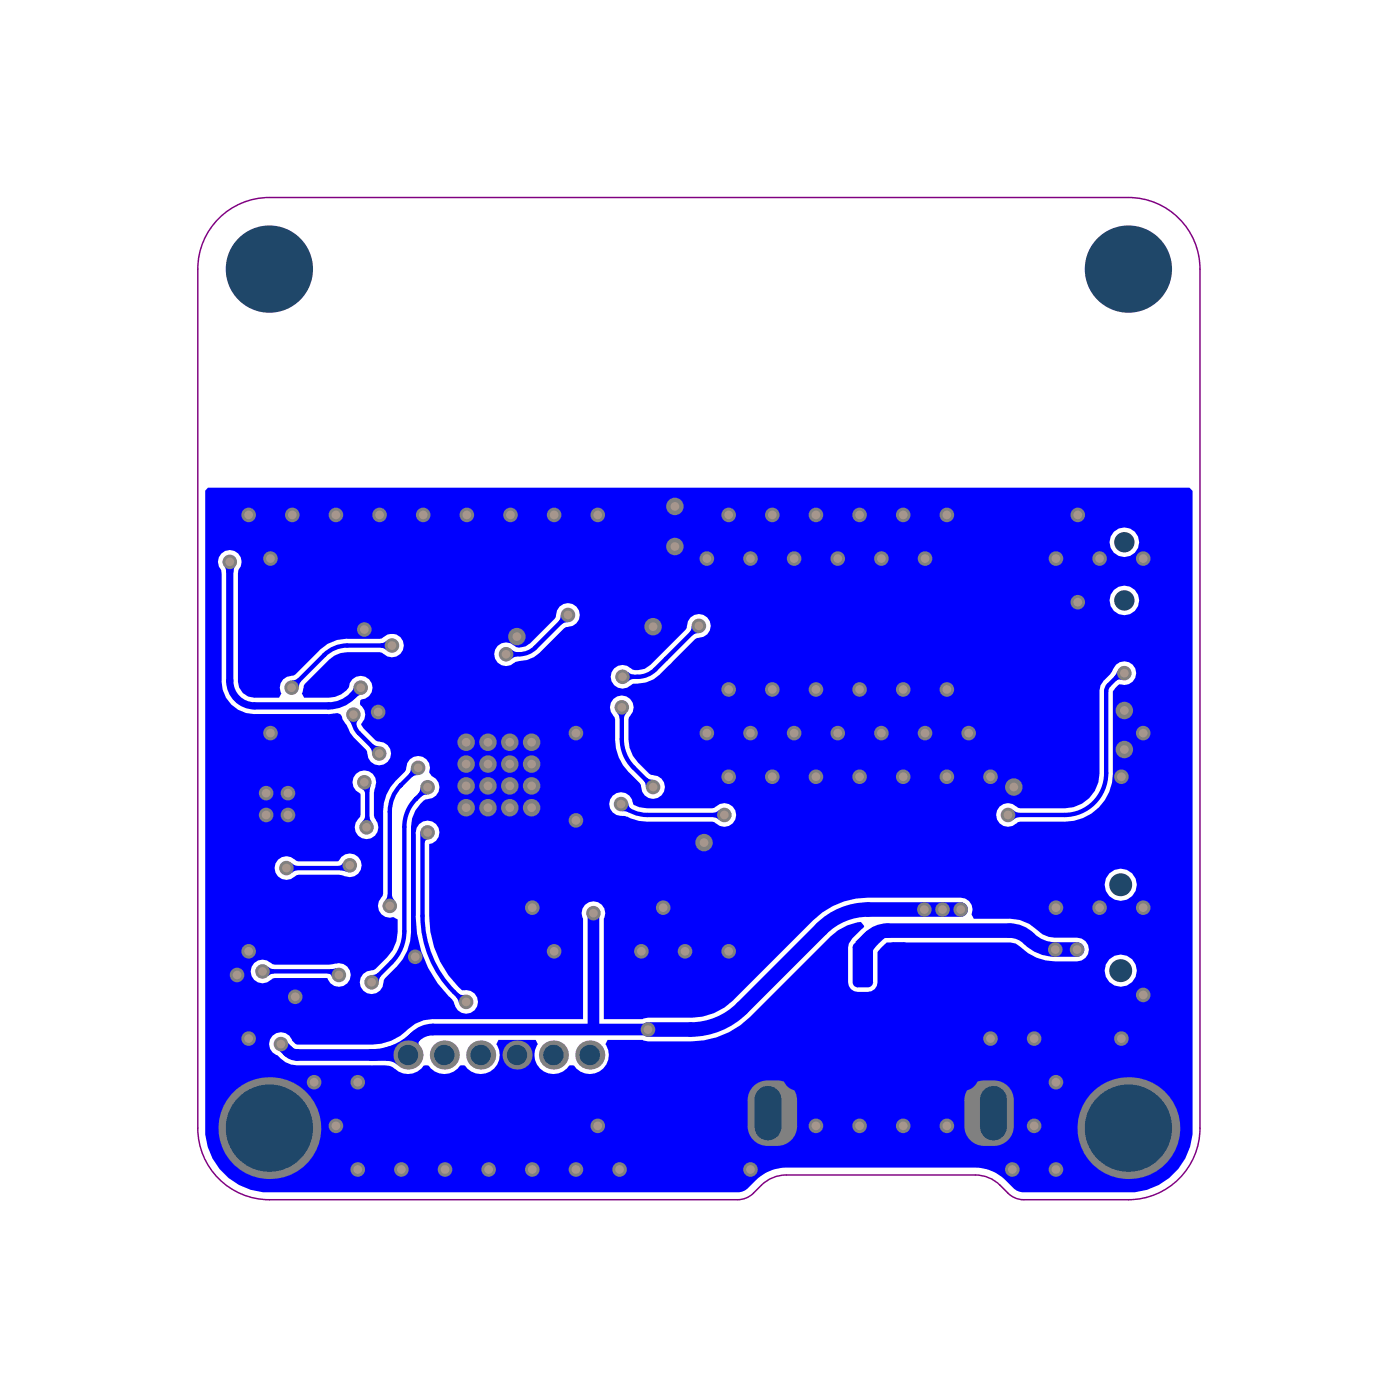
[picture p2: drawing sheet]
<svg xmlns="http://www.w3.org/2000/svg" width="163mm" height="163mm" viewBox="0 0 163 163" stroke-linecap="round" stroke-linejoin="round" font-family="sans-serif">
<path d="M25.4 25.4a8.3 8.3 0 0 1 5.9-2.5h99.8a8.3 8.3 0 0 1 8.3 8.4v99.7a8.3 8.3 0 0 1-8.3 8.4h-12.2a2.59 2.59 0 0 1-1.8-.8 5.6 5.6 0 0 0-2.8-2l-1-.1h-22a4.1 4.1 0 0 0-2.9 1.2 3.9 3.9 0 0 1-2.3 1.6l-54.8 .1a8.3 8.3 0 0 1-8.3-8.4v-99.7a8.3 8.3 0 0 1 2.4-5.9z" fill="none" stroke="#800080" stroke-width=".17"/>
<g fill="#00f">
<path d="M129.8 77.9l.5 1.1-.4-.1-.3 .2-.2-.5z"/>
<path d="M117.7 94.1l.3 .2 .4 .1v.5l-.4 .1-.3 .3z"/>
<path d="M99.4 109.4l1.3-1.3 2 .9-.9 .8-.4 .7a.38 .38 0 0 0 0 .5l-2-1.5z"/>
<path d="M85.8 128.8a.94 .94 0 0 0 1-.4l.1-.1v2a.65 .65 0 0 0-.9-.5h-.2z"/>
<path d="M80.3 97.4l.5-.1 .3-.1v1.4l-.3-.2h-.5z"/>
<path d="M82.8 94.4l.4-.1 .3-.2v1.2l-.3-.3-.4-.1z"/>
<path d="M75.1 90.3l.3 .2 .5 .1-.9 .8v-.4l-.2-.3z"/>
<path d="M72.9 78l.4 .3 .3 .1v.5l-.3 .1-.4 .2z"/>
<path d="M75.5 72.4l.4 .1v.6l-.4 .1z"/>
<path d="M75.8 71.8l.3-.1 .4-.4 .7 .7-.3 .7z"/>
<path d="M58.9 123.8h2.3a1.97 1.97 0 0 0-.6 1.4h-1a1.97 1.97 0 0 0-.7-1.4z"/>
<path d="M62.8 93.8l.1 .3 .3 .4-.8 .7-.3-.3-.3-.1z"/>
<path d="M61.8 85.2l.3-.1 .3-.3 .8 .7-.3 .4-.1 .3z"/>
<path d="M59.4 75.4l.3 .3h.4v.6h-.4l-.3 .3z"/>
<path d="M53.3 115.4l.3 .2h.4l-.7 1-.3-.8z"/>
<path d="M48.8 96.7v.1l.9 .7-.3 .2-.1 .3z"/>
<path d="M47.7 89.2l.9 .8-.5 .1-.3 .2-.3-.4 .2-.3z"/>
<path d="M48.8 91.5l.9 .8-.5 .1-.3 .2-.3-.4 .2-.3z"/>
<path d="M46.7 82.2a.9 .9 0 0 0 1-1l1 .3a2.36 2.36 0 0 0 .8 1.7l-.8 .7a2.36 2.36 0 0 0-1.7-.7z"/>
<path d="M42.4 94.8h.5l.1 .4 .2 .4-1.2-.2 .3-.3z"/>
<path d="M42 91.7l1.1-.5-.2 .8-.5 .2-.1-.3z"/>
<path d="M40.5 83.6h1.2l-.3 .4v.3h-.5z"/>
<path d="M44.2 74.7l.4-.1 .3-.2v1.2l-.3-.3-.4-.1z"/>
<path d="M33.9 79h.4l.3-.2 .4 .3-.2 .4-.1 .4z"/>
<path d="M26.1 65.9h1.2l-.1 .2-.1 .4h-.8l-.1-.4z"/>
<path d="M80.3 72.7l.9 .8-.4 .1-.4 .2-.3-.3 .2-.4z"/>
<path d="M73 93.3l.1 .4 .3 .3-.4 .4-.3-.1-.5-.1z"/>
<path d="M74.1 73.2l.9-.8 .4 1.3h-.3l-.4 .3z"/>
<path d="M58.5 73.5l.5-.1 .3-.1v1.4l-.3-.2h-.4z"/>
<path d="M52.7 85.5l.5 .1 .3-.1-.1 1.4-.8-.4z"/>
<path d="M43.2 113.3l.4-.1 .3-.2 .4 .4-.2 .3-.1 .4z"/>
<path d="M39.3 100.6l.3-.1 .3-.3 .4 1.1-.8-.2z"/>
<path d="M43.3 86.4l.3 .2 .4 .1-.8 .8-.1-.4-.2-.3z"/>
<path d="M41.1 79.9l.8 .8-.3 .1-.3 .3-.6-.6 .3-.3z"/>
<path d="M42.9 72.5l.6 .1v1l-.6 .1z"/>
<path d="M33.9 100.2l.3 .3 .4 .1v.5l-.4 .1-.3 .2z"/>
<path d="M27.5 127.8l.5-.5 .7 .8-.3 .4z"/>
<path d="M26.9 113.9h1.2l-.1 .5h-1z"/>
<path d="M77.7 64.2h1.4l-.1 .3-.1 .5h-1l-.1-.5z"/>
<path d="M77.9 62h1l.1 .5 .1 .3h-1.4l.1-.3z"/>
<path d="M71.6 82.8h1.2l-.2 .3-.1 .4h-.5l-.1-.4z"/>
<path d="M65.1 71.4l.9 .9h-.5l-.3 .2-.3-.3 .2-.3z"/>
<path d="M44.8 121.9a1.81 1.81 0 0 0 1.4-.5v2.3a1.81 1.81 0 0 0-1.4-.5z"/>
<path d="M38.4 112.6l.7-.1-.6 1-.1-.3-.4-.1z"/>
<path d="M31.1 112.2l.3 .3 .4 .1v.5l-.4 .1-.3 .2z"/>
<path d="M45 103.9h.5l.1 .4 .3 .3h-1.2l.2-.3z"/>
<path d="M44.5 82.1l.6 .1v1l-.6 .1z"/>
<path d="M77.7 59.6h1.4l-.1 .2-.1 .5h-1l-.1-.5z"/>
<path d="M54.2 86.2h7.6v7.6h-7.6z"/>
<path d="M27 123.4l1-.8a2.28 2.28 0 0 0 1.9 2.2l1.9 .4-6.3 4.6z"/>
<path d="M30.9 92.1h2.6v2.6h-2.6z"/>
<path d="M44.7 121.7l1.8-.6 2.3 .5-.2-.4 .1-.3-.9-.9-1.3 1.1-.6 2.2a.95 .95 0 0 0-1.2-.2z"/>
<path d="M24.2 56.7l-.4 .3v74a7.4 7.4 0 0 0 6.8 7.5h55.1a1.63 1.63 0 0 0 1.2-.5l1.3-1.3a4.8 4.8 0 0 1 2.6-1h23a4.8 4.8 0 0 1 2.6 1l1.4 1.4 .3 .2 .7 .2h12.3a7.4 7.4 0 0 0 7.4-7.5v-74l-.3-.3zM128.9 63a1.72 1.72 0 0 1 3.4 0 1.72 1.72 0 0 1-3.4 0zM128.9 69.7a1.72 1.72 0 0 1 3.4 0 1.72 1.72 0 0 1-3.4 0zM57.8 75a1.44 1.44 0 0 1 2.1 .1l.3 .1a1.88 1.88 0 0 0 1.4-.5l2.8-2.8 .2-.3a1.81 1.81 0 0 1 .9-1.4 1.39 1.39 0 0 1 1.8 1.1 1.39 1.39 0 0 1-1.5 1.6l-.3 .1-2.8 2.8a3.3 3.3 0 0 1-2.4 1l-.4 .1a1.39 1.39 0 0 1-2 .1 1.39 1.39 0 0 1-.1-2zM71.3 77.6a1.44 1.44 0 0 1 2.1 .1l.3 .1a2.27 2.27 0 0 0 2.2-.9l3.8-3.8 .1-.2a1.81 1.81 0 0 1 .9-1.5 1.39 1.39 0 0 1 1.8 1.2 1.39 1.39 0 0 1-1.5 1.5l-.3 .1-4 4.1a4 4 0 0 1-3.2 1.1v.1a1.81 1.81 0 0 1-1.7 .4 1.38 1.38 0 0 1-.5-2.3zM25.7 64.3a1.39 1.39 0 0 1 1.9 0 1.39 1.39 0 0 1 .1 1.9l-.1 12.9a1.9 1.9 0 0 0 2 2h2.8l.3-.6a1.44 1.44 0 0 1 1.4-2l.2-.1 2.8-2.9a4.2 4.2 0 0 1 3.2-1.3h3.8l.3-.1a1.82 1.82 0 0 1 1.7-.4 1.39 1.39 0 0 1 .5 2.1 1.39 1.39 0 0 1-2.2 0h-.3h-3.8a3 3 0 0 0-2.1 .8l-2.8 2.8-.3 1.1 .2 .6h2.9a2.57 2.57 0 0 0 2.2-1.1l.1-.1a1.36 1.36 0 0 1 1.3-1.4 1.36 1.36 0 0 1 1.4 1.3 1.36 1.36 0 0 1-1.2 1.4l-.2 .2 .1 .5a1.48 1.48 0 0 1 0 2.2l.3 .5 1.4 1.4 .2 .1a1.82 1.82 0 0 1 1.5 .9 1.39 1.39 0 0 1-1.1 1.9 1.39 1.39 0 0 1-1.6-1.6l-.1-.2-1.4-1.4-.4-.6-.4-.8-.5-.8-.1-.3-.2-.2-.3-.2-1 .2-8.6-.1a3.8 3.8 0 0 1-3.9-3.8v-12.5v-.4a1.35 1.35 0 0 1 0-1.9zM71.3 81.2a1.4 1.4 0 0 1 2 .1 1.4 1.4 0 0 1-.2 2l-.1 .3v2.3a3.8 3.8 0 0 0 1.1 2.7l1.3 1.3 .3 .1a1.82 1.82 0 0 1 1.4 .9 1.39 1.39 0 0 1-1.1 1.9 1.39 1.39 0 0 1-1.6-1.6l-.1-.2-1.2-1.3a5.3 5.3 0 0 1-1.6-3.8v-2.3l-.1-.3a1.81 1.81 0 0 1-.4-1.7zM71.2 92.4a1.45 1.45 0 0 1 1.5-.2 1.45 1.45 0 0 1 .9 1.2v.1a2.3 2.3 0 0 0 1.6 .4h7.6l.2-.1a1.82 1.82 0 0 1 1.7-.4 1.39 1.39 0 0 1 .5 2.1 1.39 1.39 0 0 1-2.2 0l-.2-.1h-7.6a5.1 5.1 0 0 1-2.4-.5l-.4-.1a1.4 1.4 0 0 1-1.5-.8 1.4 1.4 0 0 1 .3-1.6zM129.6 77.2a1.38 1.38 0 0 1 2.3 .8 1.38 1.38 0 0 1-1.9 1.5l-.7 .8v9.5a5.6 5.6 0 0 1-5.6 5.6h-5.2l-.3 .1a1.81 1.81 0 0 1-1.6 .4 1.39 1.39 0 0 1-.5-2.1 1.39 1.39 0 0 1 2.1 0l.3 .1h5.2a4.1 4.1 0 0 0 4-4.1v-9.5a1.59 1.59 0 0 1 .5-1.3l.8-.7zM41.3 89.9a1.41 1.41 0 0 1 1.9-.1 1.41 1.41 0 0 1 .3 1.8l-.1 .5v2.6l.1 .3a1.85 1.85 0 0 1 .4 1.6 1.39 1.39 0 0 1-2.2 .5 1.39 1.39 0 0 1 .1-2.2l.1-.2v-2.5a1.41 1.41 0 0 1-.6-2.3zM32.3 99.9a1.45 1.45 0 0 1 2.1 0l.3 .2 4.6-.1a1.4 1.4 0 0 1 1.9-.7 1.4 1.4 0 0 1 .6 1.9 1.4 1.4 0 0 1-1.9 .5l-.5-.1h-4.7l-.3 .1a1.81 1.81 0 0 1-1.7 .4 1.38 1.38 0 0 1-.4-2.2zM128.3 102.8a1.9 1.9 0 0 1 3.8 0 1.9 1.9 0 0 1-3.8 0zM47.6 88.2a1.38 1.38 0 0 1 1.7-.2 1.38 1.38 0 0 1 .5 1.7l.4 .5a1.41 1.41 0 0 1 .8 1.6 1.41 1.41 0 0 1-1.5 1.1l-.3 .1a4.5 4.5 0 0 0-1.5 3v12.2a5.7 5.7 0 0 1-1.7 4.1l-1.3 1.4-.1 .2a1.81 1.81 0 0 1-.9 1.5 1.39 1.39 0 0 1-1.9-1.2 1.39 1.39 0 0 1 1.6-1.5l.2-.1a12.2 12.2 0 0 0 2-2.2 6.8 6.8 0 0 0 .6-3.6l-.5-.3a1.39 1.39 0 0 1-1.6-.7 1.39 1.39 0 0 1 .3-1.7l.1-.3v-9.5a4.9 4.9 0 0 1 1.5-3.6l1-1.1 .3-.9zM31.7 120.3a1.36 1.36 0 0 1 2.2 .6l.6 .4h8.7a6.2 6.2 0 0 0 4.2-1.7 4 4 0 0 1 2.9-1.2h17.4v-11.7a1.37 1.37 0 0 1 1.2-2 1.37 1.37 0 0 1 1.2 2v11.7h4.5l.7-.2h4.9a6.9 6.9 0 0 0 5-2.1l9.2-9.2a9 9 0 0 1 6.4-2.6h10.8a1.37 1.37 0 0 1 1.3 1.9l.2 .5h4.2a4.7 4.7 0 0 1 3.6 1.7 2.67 2.67 0 0 0 1.7 .5h2.5a1.38 1.38 0 0 1 1.4 1.4 1.38 1.38 0 0 1-1.4 1.4h-2.5a5.7 5.7 0 0 1-4-1.7 1.59 1.59 0 0 0-1.3-.5h-14.2l-.6 .5a1.13 1.13 0 0 0-.6 .9v3.2a1.12 1.12 0 0 1-1.1 1.1h-1.2a1.12 1.12 0 0 1-1.1-1.1v-4.1l.1-.4 .4-.6 1.4-1.3v-.1l-.4-.5a5.9 5.9 0 0 0-3.6 1.8l-9.2 9.2a9.8 9.8 0 0 1-7 2.9h-4.9l-.7-.2h-4l-.3 .5a2.2 2.2 0 0 1-.5 3.1 2.2 2.2 0 0 1-3.1-.6h-.6a2.2 2.2 0 0 1-3.1 .6 2.2 2.2 0 0 1-.5-3.1l-.3-.5h-4.3l-.2 .5a2.2 2.2 0 0 1-.6 3.1 2.2 2.2 0 0 1-3.1-.6h-.6a2.18 2.18 0 0 1-3.6 0h-.6a2.28 2.28 0 0 1-3.5 .2l-.4-.2h-.5h-10.3a2.96 2.96 0 0 1-2.3-1.2 1.36 1.36 0 0 1-.5-2.3zM29.5 111.9a1.45 1.45 0 0 1 2.1 0l.3 .2 6.8-.1a1.61 1.61 0 0 1 1.9 .7 1.39 1.39 0 0 1-.8 1.9 1.39 1.39 0 0 1-1.8-1h-6.1l-.2 .1a1.81 1.81 0 0 1-1.7 .4 1.38 1.38 0 0 1-.5-2.2zM128.3 112.8a1.9 1.9 0 0 1 3.8 0 1.9 1.9 0 0 1-3.8 0zM48.7 95.7a1.38 1.38 0 0 1 2.2 .4 1.38 1.38 0 0 1-1 2v8.3a11.7 11.7 0 0 0 3.8 8.6 1.37 1.37 0 0 1 1.7 .9 1.37 1.37 0 0 1-.8 1.7 1.37 1.37 0 0 1-1.7-.7l-.3-.7a13.4 13.4 0 0 1-4.3-9.8v-9.7l.1-.5z"/>
</g>
<g fill="none" stroke="#00f" stroke-width=".51">
<path d="M58.8 76h1.5M72.3 78.6h1.8M75.9 72.7l-.7 .1M130.6 77.8l-1.8 1.8M41.1 82.9v.7M41.7 85.2l2.4 2.3M42.7 90.9v5.2M45.3 94.3v10.9M46.5 91.2h.1M47 96.1v12.1M48.6 89.2l-2.1 2M49.1 96.7v9.7"/>
<path d="M49.8 91.3l-1.5 1.5M72.2 82v3.9M73.6 89.2l2.3 2.2M30.5 112.8h.1M38.9 112.8l.5 .5M40.6 100.5l-.3 .3M52.7 115.2l1.5 1.4"/>
</g>
<path d="M100.2 111v1.1M107.4 105.7h4.2M122.6 110.3h2.5" fill="none" stroke="#00f" stroke-width="1.7"/>
<path d="M48.2 74v8.7l1.9 1.8M61.8 93.8l1.5 1.6M104.4 111.1v8.7M60.1 122.6v3.8" fill="none" stroke="#00f" stroke-width="1"/>
<path d="M41.9 79.9l-1 .9" fill="none" stroke="#00f" stroke-width=".84"/>
<circle cx="32.6" cy="121.3" r=".68" fill="#00f"/>
<path d="M68.9 106.1v13.1M75.3 119.6h-25a3.4 3.4 0 0 0-2.6 1.3 7.2 7.2 0 0 1-4.6 1.7M32.6 121.3h.1M32.6 121.3a2.77 2.77 0 0 0 1.6 1.2l13.2 .1" fill="none" stroke="#00f" stroke-width="1.4"/>
<g fill="none" stroke="#00f" stroke-width=".51">
<path d="M45.5 75h-5.2a3.7 3.7 0 0 0-2.6 1.1l-3.8 3.8M48.2 74h.1M66 71.4l-3.8 3.8a2.61 2.61 0 0 1-1.9 .8M77.4 76.5h.1M81.2 72.7l-5.1 5.1a2.9 2.9 0 0 1-2 .8M128.8 79.6l-.3 .4v.3v9.5a4.8 4.8 0 0 1-4.8 4.9h-6.6M41.1 83.6a2.16 2.16 0 0 0 .6 1.6M46.5 91.2a4.3 4.3 0 0 0-1.2 3.1M46.5 91.2h.1M48.3 92.8a4.6 4.6 0 0 0-1.3 3.3M48.3 92.8h.1M72.1 93.4a4.3 4.3 0 0 0 3.1 1.3h8.9"/>
<path d="M72.2 85.9a4.7 4.7 0 0 0 1.4 3.3M30.5 112.8h8.4M33.3 100.8h7M47 108.2a5.1 5.1 0 0 1-1.5 3.6l-2.3 2.3M49.1 106.4a12.5 12.5 0 0 0 3.6 8.8M27.5 127.3l3.8 3.7"/>
</g>
<path d="M78.4 58.8v8a8.4 8.4 0 0 1-2.5 5.9M42.3 73.1h3.9a2.88 2.88 0 0 1 2 .9h11.8M75.2 72.8l-13.4 13.4M43.9 82.7h4.3M50.1 84.5a5.8 5.8 0 0 0 4.1 1.7M63.3 95.4a8.4 8.4 0 0 0 6 2.5h12.5M27.5 113.3v14M94.3 119.8h16M60.1 126.4a2.96 2.96 0 0 0 2.9 2.9h26.2" fill="none" stroke="#00f" stroke-width="1"/>
<path d="M26.7 65.3v13.8a2.88 2.88 0 0 0 2.9 2.9h8.6a3.9 3.9 0 0 0 2.7-1.2" fill="none" stroke="#00f" stroke-width=".84"/>
<path d="M107.4 105.7h-6.6a7.6 7.6 0 0 0-5.4 2.2l-9.2 9.2a8.4 8.4 0 0 1-6 2.5h-4.9M122.6 110.3a4.7 4.7 0 0 1-3.5-1.6 3.2 3.2 0 0 0-1.8-.6h-14.2a2.86 2.86 0 0 0-2.9 2.9" fill="none" stroke="#00f" stroke-width="1.7"/>
<circle cx="109.5" cy="105.7" r=".85" fill="#808080"/>
<circle cx="109.5" cy="105.7" r=".51" fill="#a6968d"/>
<circle cx="111.6" cy="105.7" r=".85" fill="#808080"/>
<circle cx="111.6" cy="105.7" r=".51" fill="#a6968d"/>
<circle cx="48.2" cy="111.1" r=".85" fill="#808080"/>
<circle cx="48.2" cy="111.1" r=".51" fill="#a6968d"/>
<circle cx="81.8" cy="97.9" r="1.01" fill="#808080"/>
<circle cx="81.8" cy="97.9" r=".51" fill="#a6968d"/>
<circle cx="45.5" cy="75" r=".85" fill="#808080"/>
<circle cx="45.5" cy="75" r=".51" fill="#a6968d"/>
<circle cx="33.9" cy="79.9" r=".85" fill="#808080"/>
<circle cx="33.9" cy="79.9" r=".51" fill="#a6968d"/>
<circle cx="26.7" cy="65.3" r=".85" fill="#808080"/>
<circle cx="26.7" cy="65.3" r=".51" fill="#a6968d"/>
<circle cx="130.6" cy="82.5" r="1.01" fill="#808080"/>
<circle cx="130.6" cy="82.5" r=".51" fill="#a6968d"/>
<circle cx="130.6" cy="87.1" r="1.01" fill="#808080"/>
<circle cx="130.6" cy="87.1" r=".51" fill="#a6968d"/>
<circle cx="49.7" cy="96.7" r=".85" fill="#808080"/>
<circle cx="49.7" cy="96.7" r=".51" fill="#a6968d"/>
<circle cx="56.7" cy="88.8" r="1.01" fill="#808080"/>
<circle cx="56.7" cy="88.8" r=".51" fill="#a6968d"/>
<circle cx="54.2" cy="86.2" r="1.01" fill="#808080"/>
<circle cx="54.2" cy="86.2" r=".51" fill="#a6968d"/>
<circle cx="107.4" cy="105.7" r=".85" fill="#808080"/>
<circle cx="107.4" cy="105.7" r=".51" fill="#a6968d"/>
<circle cx="75.3" cy="119.6" r=".85" fill="#808080"/>
<circle cx="75.3" cy="119.6" r=".51" fill="#a6968d"/>
<circle cx="32.6" cy="121.3" r=".85" fill="#808080"/>
<circle cx="32.6" cy="121.3" r=".51" fill="#a6968d"/>
<circle cx="68.9" cy="106.1" r=".85" fill="#808080"/>
<circle cx="68.9" cy="106.1" r=".51" fill="#a6968d"/>
<circle cx="48.6" cy="89.2" r=".85" fill="#808080"/>
<circle cx="48.6" cy="89.2" r=".51" fill="#a6968d"/>
<circle cx="49.7" cy="91.4" r=".85" fill="#808080"/>
<circle cx="49.7" cy="91.4" r=".51" fill="#a6968d"/>
<circle cx="45.3" cy="105.2" r=".85" fill="#808080"/>
<circle cx="45.3" cy="105.2" r=".51" fill="#a6968d"/>
<circle cx="43.2" cy="114.1" r=".85" fill="#808080"/>
<circle cx="43.2" cy="114.1" r=".51" fill="#a6968d"/>
<circle cx="54.2" cy="88.8" r="1.01" fill="#808080"/>
<circle cx="54.2" cy="88.8" r=".51" fill="#a6968d"/>
<circle cx="54.2" cy="91.3" r="1.01" fill="#808080"/>
<circle cx="54.2" cy="91.3" r=".51" fill="#a6968d"/>
<circle cx="56.7" cy="91.3" r="1.01" fill="#808080"/>
<circle cx="56.7" cy="91.3" r=".51" fill="#a6968d"/>
<circle cx="59.2" cy="88.8" r="1.01" fill="#808080"/>
<circle cx="59.2" cy="88.8" r=".51" fill="#a6968d"/>
<circle cx="59.2" cy="91.3" r="1.01" fill="#808080"/>
<circle cx="59.2" cy="91.3" r=".51" fill="#a6968d"/>
<circle cx="61.8" cy="88.8" r="1.01" fill="#808080"/>
<circle cx="61.8" cy="88.8" r=".51" fill="#a6968d"/>
<circle cx="61.8" cy="91.3" r="1.01" fill="#808080"/>
<circle cx="61.8" cy="91.3" r=".51" fill="#a6968d"/>
<circle cx="54.2" cy="93.8" r="1.01" fill="#808080"/>
<circle cx="54.2" cy="93.8" r=".51" fill="#a6968d"/>
<circle cx="56.7" cy="93.8" r="1.01" fill="#808080"/>
<circle cx="56.7" cy="93.8" r=".51" fill="#a6968d"/>
<circle cx="59.2" cy="93.8" r="1.01" fill="#808080"/>
<circle cx="59.2" cy="93.8" r=".51" fill="#a6968d"/>
<circle cx="61.8" cy="93.8" r="1.01" fill="#808080"/>
<circle cx="61.8" cy="93.8" r=".51" fill="#a6968d"/>
<circle cx="61.8" cy="86.2" r="1.01" fill="#808080"/>
<circle cx="61.8" cy="86.2" r=".51" fill="#a6968d"/>
<circle cx="56.7" cy="86.2" r="1.01" fill="#808080"/>
<circle cx="56.7" cy="86.2" r=".51" fill="#a6968d"/>
<circle cx="59.2" cy="86.2" r="1.01" fill="#808080"/>
<circle cx="59.2" cy="86.2" r=".51" fill="#a6968d"/>
<circle cx="41.9" cy="79.9" r=".85" fill="#808080"/>
<circle cx="41.9" cy="79.9" r=".51" fill="#a6968d"/>
<circle cx="27.5" cy="113.3" r=".85" fill="#808080"/>
<circle cx="27.5" cy="113.3" r=".51" fill="#a6968d"/>
<circle cx="39.4" cy="113.3" r=".85" fill="#808080"/>
<circle cx="39.4" cy="113.3" r=".51" fill="#a6968d"/>
<circle cx="30.5" cy="112.9" r=".85" fill="#808080"/>
<circle cx="30.5" cy="112.9" r=".51" fill="#a6968d"/>
<circle cx="42.6" cy="96.1" r=".85" fill="#808080"/>
<circle cx="42.6" cy="96.1" r=".51" fill="#a6968d"/>
<circle cx="40.6" cy="100.5" r=".85" fill="#808080"/>
<circle cx="40.6" cy="100.5" r=".51" fill="#a6968d"/>
<circle cx="33.3" cy="100.8" r=".85" fill="#808080"/>
<circle cx="33.3" cy="100.8" r=".51" fill="#a6968d"/>
<circle cx="42.3" cy="90.9" r=".85" fill="#808080"/>
<circle cx="42.3" cy="90.9" r=".51" fill="#a6968d"/>
<circle cx="66" cy="71.4" r=".85" fill="#808080"/>
<circle cx="66" cy="71.4" r=".51" fill="#a6968d"/>
<circle cx="58.8" cy="76" r=".85" fill="#808080"/>
<circle cx="58.8" cy="76" r=".51" fill="#a6968d"/>
<circle cx="72.2" cy="82.2" r=".85" fill="#808080"/>
<circle cx="72.2" cy="82.2" r=".51" fill="#a6968d"/>
<circle cx="75.9" cy="91.4" r=".85" fill="#808080"/>
<circle cx="75.9" cy="91.4" r=".51" fill="#a6968d"/>
<circle cx="54.2" cy="116.4" r=".85" fill="#808080"/>
<circle cx="54.2" cy="116.4" r=".51" fill="#a6968d"/>
<circle cx="104.4" cy="111.1" r="1.01" fill="#808080"/>
<circle cx="104.4" cy="111.1" r=".51" fill="#a6968d"/>
<circle cx="42.3" cy="73.1" r=".85" fill="#808080"/>
<circle cx="42.3" cy="73.1" r=".51" fill="#a6968d"/>
<circle cx="60" cy="74" r="1.01" fill="#808080"/>
<circle cx="60" cy="74" r=".51" fill="#a6968d"/>
<circle cx="44.1" cy="87.5" r=".85" fill="#808080"/>
<circle cx="44.1" cy="87.5" r=".51" fill="#a6968d"/>
<circle cx="43.9" cy="82.7" r=".85" fill="#808080"/>
<circle cx="43.9" cy="82.7" r=".51" fill="#a6968d"/>
<circle cx="72.3" cy="78.6" r=".85" fill="#808080"/>
<circle cx="72.3" cy="78.6" r=".51" fill="#a6968d"/>
<circle cx="75.9" cy="72.8" r="1.01" fill="#808080"/>
<circle cx="75.9" cy="72.8" r=".51" fill="#a6968d"/>
<circle cx="78.4" cy="63.5" r="1.01" fill="#808080"/>
<circle cx="78.4" cy="63.5" r=".51" fill="#a6968d"/>
<circle cx="78.4" cy="58.8" r="1.01" fill="#808080"/>
<circle cx="78.4" cy="58.8" r=".51" fill="#a6968d"/>
<circle cx="81.2" cy="72.7" r=".85" fill="#808080"/>
<circle cx="81.2" cy="72.7" r=".51" fill="#a6968d"/>
<circle cx="41.1" cy="83" r=".85" fill="#808080"/>
<circle cx="41.1" cy="83" r=".51" fill="#a6968d"/>
<circle cx="33.5" cy="92.1" r=".85" fill="#808080"/>
<circle cx="33.5" cy="92.1" r=".51" fill="#a6968d"/>
<circle cx="33.5" cy="94.7" r=".85" fill="#808080"/>
<circle cx="33.5" cy="94.7" r=".51" fill="#a6968d"/>
<circle cx="30.9" cy="92.1" r=".85" fill="#808080"/>
<circle cx="30.9" cy="92.1" r=".51" fill="#a6968d"/>
<circle cx="34.3" cy="115.8" r=".85" fill="#808080"/>
<circle cx="34.3" cy="115.8" r=".51" fill="#a6968d"/>
<circle cx="84.1" cy="94.7" r=".85" fill="#808080"/>
<circle cx="84.1" cy="94.7" r=".51" fill="#a6968d"/>
<circle cx="117.1" cy="94.7" r=".85" fill="#808080"/>
<circle cx="117.1" cy="94.7" r=".51" fill="#a6968d"/>
<circle cx="72.1" cy="93.4" r=".85" fill="#808080"/>
<circle cx="72.1" cy="93.4" r=".51" fill="#a6968d"/>
<circle cx="125.1" cy="110.3" r=".85" fill="#808080"/>
<circle cx="125.1" cy="110.3" r=".51" fill="#a6968d"/>
<circle cx="122.6" cy="110.3" r=".85" fill="#808080"/>
<circle cx="122.6" cy="110.3" r=".51" fill="#a6968d"/>
<circle cx="130.6" cy="78.2" r=".85" fill="#808080"/>
<circle cx="130.6" cy="78.2" r=".51" fill="#a6968d"/>
<circle cx="117.8" cy="91.4" r="1.01" fill="#808080"/>
<circle cx="117.8" cy="91.4" r=".51" fill="#a6968d"/>
<circle cx="30.9" cy="94.7" r=".85" fill="#808080"/>
<circle cx="30.9" cy="94.7" r=".51" fill="#a6968d"/>
<circle cx="130.3" cy="120.6" r=".85" fill="#808080"/>
<circle cx="130.3" cy="120.6" r=".51" fill="#a6968d"/>
<circle cx="132.8" cy="115.6" r=".85" fill="#808080"/>
<circle cx="132.8" cy="115.6" r=".51" fill="#a6968d"/>
<circle cx="132.8" cy="105.4" r=".85" fill="#808080"/>
<circle cx="132.8" cy="105.4" r=".51" fill="#a6968d"/>
<circle cx="130.3" cy="90.2" r=".85" fill="#808080"/>
<circle cx="130.3" cy="90.2" r=".51" fill="#a6968d"/>
<circle cx="132.8" cy="85.2" r=".85" fill="#808080"/>
<circle cx="132.8" cy="85.2" r=".51" fill="#a6968d"/>
<circle cx="132.8" cy="64.9" r=".85" fill="#808080"/>
<circle cx="132.8" cy="64.9" r=".51" fill="#a6968d"/>
<circle cx="127.7" cy="105.4" r=".85" fill="#808080"/>
<circle cx="127.7" cy="105.4" r=".51" fill="#a6968d"/>
<circle cx="125.2" cy="70" r=".85" fill="#808080"/>
<circle cx="125.2" cy="70" r=".51" fill="#a6968d"/>
<circle cx="127.7" cy="64.9" r=".85" fill="#808080"/>
<circle cx="127.7" cy="64.9" r=".51" fill="#a6968d"/>
<circle cx="125.2" cy="59.8" r=".85" fill="#808080"/>
<circle cx="125.2" cy="59.8" r=".51" fill="#a6968d"/>
<circle cx="122.7" cy="135.9" r=".85" fill="#808080"/>
<circle cx="122.7" cy="135.9" r=".51" fill="#a6968d"/>
<circle cx="120.1" cy="130.8" r=".85" fill="#808080"/>
<circle cx="120.1" cy="130.8" r=".51" fill="#a6968d"/>
<circle cx="122.7" cy="125.7" r=".85" fill="#808080"/>
<circle cx="122.7" cy="125.7" r=".51" fill="#a6968d"/>
<circle cx="120.1" cy="120.6" r=".85" fill="#808080"/>
<circle cx="120.1" cy="120.6" r=".51" fill="#a6968d"/>
<circle cx="122.7" cy="105.4" r=".85" fill="#808080"/>
<circle cx="122.7" cy="105.4" r=".51" fill="#a6968d"/>
<circle cx="122.7" cy="64.9" r=".85" fill="#808080"/>
<circle cx="122.7" cy="64.9" r=".51" fill="#a6968d"/>
<circle cx="117.6" cy="135.9" r=".85" fill="#808080"/>
<circle cx="117.6" cy="135.9" r=".51" fill="#a6968d"/>
<circle cx="115.1" cy="120.6" r=".85" fill="#808080"/>
<circle cx="115.1" cy="120.6" r=".51" fill="#a6968d"/>
<circle cx="115.1" cy="90.2" r=".85" fill="#808080"/>
<circle cx="115.1" cy="90.2" r=".51" fill="#a6968d"/>
<circle cx="110" cy="130.8" r=".85" fill="#808080"/>
<circle cx="110" cy="130.8" r=".51" fill="#a6968d"/>
<circle cx="110" cy="90.2" r=".85" fill="#808080"/>
<circle cx="110" cy="90.2" r=".51" fill="#a6968d"/>
<circle cx="112.5" cy="85.2" r=".85" fill="#808080"/>
<circle cx="112.5" cy="85.2" r=".51" fill="#a6968d"/>
<circle cx="110" cy="80.1" r=".85" fill="#808080"/>
<circle cx="110" cy="80.1" r=".51" fill="#a6968d"/>
<circle cx="110" cy="59.8" r=".85" fill="#808080"/>
<circle cx="110" cy="59.8" r=".51" fill="#a6968d"/>
<circle cx="104.9" cy="130.8" r=".85" fill="#808080"/>
<circle cx="104.9" cy="130.8" r=".51" fill="#a6968d"/>
<circle cx="104.9" cy="90.2" r=".85" fill="#808080"/>
<circle cx="104.9" cy="90.2" r=".51" fill="#a6968d"/>
<circle cx="107.5" cy="85.2" r=".85" fill="#808080"/>
<circle cx="107.5" cy="85.2" r=".51" fill="#a6968d"/>
<circle cx="104.9" cy="80.1" r=".85" fill="#808080"/>
<circle cx="104.9" cy="80.1" r=".51" fill="#a6968d"/>
<circle cx="107.5" cy="64.9" r=".85" fill="#808080"/>
<circle cx="107.5" cy="64.9" r=".51" fill="#a6968d"/>
<circle cx="104.9" cy="59.8" r=".85" fill="#808080"/>
<circle cx="104.9" cy="59.8" r=".51" fill="#a6968d"/>
<circle cx="99.9" cy="130.8" r=".85" fill="#808080"/>
<circle cx="99.9" cy="130.8" r=".51" fill="#a6968d"/>
<circle cx="99.9" cy="90.2" r=".85" fill="#808080"/>
<circle cx="99.9" cy="90.2" r=".51" fill="#a6968d"/>
<circle cx="102.4" cy="85.2" r=".85" fill="#808080"/>
<circle cx="102.4" cy="85.2" r=".51" fill="#a6968d"/>
<circle cx="99.9" cy="80.1" r=".85" fill="#808080"/>
<circle cx="99.9" cy="80.1" r=".51" fill="#a6968d"/>
<circle cx="102.4" cy="64.9" r=".85" fill="#808080"/>
<circle cx="102.4" cy="64.9" r=".51" fill="#a6968d"/>
<circle cx="99.9" cy="59.8" r=".85" fill="#808080"/>
<circle cx="99.9" cy="59.8" r=".51" fill="#a6968d"/>
<circle cx="94.8" cy="130.8" r=".85" fill="#808080"/>
<circle cx="94.8" cy="130.8" r=".51" fill="#a6968d"/>
<circle cx="94.8" cy="90.2" r=".85" fill="#808080"/>
<circle cx="94.8" cy="90.2" r=".51" fill="#a6968d"/>
<circle cx="97.3" cy="85.2" r=".85" fill="#808080"/>
<circle cx="97.3" cy="85.2" r=".51" fill="#a6968d"/>
<circle cx="94.8" cy="80.1" r=".85" fill="#808080"/>
<circle cx="94.8" cy="80.1" r=".51" fill="#a6968d"/>
<circle cx="97.3" cy="64.9" r=".85" fill="#808080"/>
<circle cx="97.3" cy="64.9" r=".51" fill="#a6968d"/>
<circle cx="94.8" cy="59.8" r=".85" fill="#808080"/>
<circle cx="94.8" cy="59.8" r=".51" fill="#a6968d"/>
<circle cx="89.7" cy="90.2" r=".85" fill="#808080"/>
<circle cx="89.7" cy="90.2" r=".51" fill="#a6968d"/>
<circle cx="92.2" cy="85.2" r=".85" fill="#808080"/>
<circle cx="92.2" cy="85.2" r=".51" fill="#a6968d"/>
<circle cx="89.7" cy="80.1" r=".85" fill="#808080"/>
<circle cx="89.7" cy="80.1" r=".51" fill="#a6968d"/>
<circle cx="92.2" cy="64.9" r=".85" fill="#808080"/>
<circle cx="92.2" cy="64.9" r=".51" fill="#a6968d"/>
<circle cx="89.7" cy="59.8" r=".85" fill="#808080"/>
<circle cx="89.7" cy="59.8" r=".51" fill="#a6968d"/>
<circle cx="87.2" cy="135.9" r=".85" fill="#808080"/>
<circle cx="87.2" cy="135.9" r=".51" fill="#a6968d"/>
<circle cx="84.6" cy="110.5" r=".85" fill="#808080"/>
<circle cx="84.6" cy="110.5" r=".51" fill="#a6968d"/>
<circle cx="84.6" cy="90.2" r=".85" fill="#808080"/>
<circle cx="84.6" cy="90.2" r=".51" fill="#a6968d"/>
<circle cx="87.2" cy="85.2" r=".85" fill="#808080"/>
<circle cx="87.2" cy="85.2" r=".51" fill="#a6968d"/>
<circle cx="84.6" cy="80.1" r=".85" fill="#808080"/>
<circle cx="84.6" cy="80.1" r=".51" fill="#a6968d"/>
<circle cx="87.2" cy="64.9" r=".85" fill="#808080"/>
<circle cx="87.2" cy="64.9" r=".51" fill="#a6968d"/>
<circle cx="84.6" cy="59.8" r=".85" fill="#808080"/>
<circle cx="84.6" cy="59.8" r=".51" fill="#a6968d"/>
<circle cx="79.6" cy="110.5" r=".85" fill="#808080"/>
<circle cx="79.6" cy="110.5" r=".51" fill="#a6968d"/>
<circle cx="82.1" cy="85.2" r=".85" fill="#808080"/>
<circle cx="82.1" cy="85.2" r=".51" fill="#a6968d"/>
<circle cx="82.1" cy="64.9" r=".85" fill="#808080"/>
<circle cx="82.1" cy="64.9" r=".51" fill="#a6968d"/>
<circle cx="74.5" cy="110.5" r=".85" fill="#808080"/>
<circle cx="74.5" cy="110.5" r=".51" fill="#a6968d"/>
<circle cx="77" cy="105.4" r=".85" fill="#808080"/>
<circle cx="77" cy="105.4" r=".51" fill="#a6968d"/>
<circle cx="72" cy="135.9" r=".85" fill="#808080"/>
<circle cx="72" cy="135.9" r=".51" fill="#a6968d"/>
<circle cx="69.4" cy="130.8" r=".85" fill="#808080"/>
<circle cx="69.4" cy="130.8" r=".51" fill="#a6968d"/>
<circle cx="69.4" cy="59.8" r=".85" fill="#808080"/>
<circle cx="69.4" cy="59.8" r=".51" fill="#a6968d"/>
<circle cx="66.9" cy="135.9" r=".85" fill="#808080"/>
<circle cx="66.9" cy="135.9" r=".51" fill="#a6968d"/>
<circle cx="64.4" cy="110.5" r=".85" fill="#808080"/>
<circle cx="64.4" cy="110.5" r=".51" fill="#a6968d"/>
<circle cx="66.9" cy="95.3" r=".85" fill="#808080"/>
<circle cx="66.9" cy="95.3" r=".51" fill="#a6968d"/>
<circle cx="66.9" cy="85.2" r=".85" fill="#808080"/>
<circle cx="66.9" cy="85.2" r=".51" fill="#a6968d"/>
<circle cx="64.4" cy="59.8" r=".85" fill="#808080"/>
<circle cx="64.4" cy="59.8" r=".51" fill="#a6968d"/>
<circle cx="61.8" cy="135.9" r=".85" fill="#808080"/>
<circle cx="61.8" cy="135.9" r=".51" fill="#a6968d"/>
<circle cx="61.8" cy="105.4" r=".85" fill="#808080"/>
<circle cx="61.8" cy="105.4" r=".51" fill="#a6968d"/>
<circle cx="59.3" cy="59.8" r=".85" fill="#808080"/>
<circle cx="59.3" cy="59.8" r=".51" fill="#a6968d"/>
<circle cx="56.8" cy="135.9" r=".85" fill="#808080"/>
<circle cx="56.8" cy="135.9" r=".51" fill="#a6968d"/>
<circle cx="54.2" cy="59.8" r=".85" fill="#808080"/>
<circle cx="54.2" cy="59.8" r=".51" fill="#a6968d"/>
<circle cx="51.7" cy="135.9" r=".85" fill="#808080"/>
<circle cx="51.7" cy="135.9" r=".51" fill="#a6968d"/>
<circle cx="49.2" cy="59.8" r=".85" fill="#808080"/>
<circle cx="49.2" cy="59.8" r=".51" fill="#a6968d"/>
<circle cx="46.6" cy="135.9" r=".85" fill="#808080"/>
<circle cx="46.6" cy="135.9" r=".51" fill="#a6968d"/>
<circle cx="44.1" cy="59.8" r=".85" fill="#808080"/>
<circle cx="44.1" cy="59.8" r=".51" fill="#a6968d"/>
<circle cx="41.6" cy="135.9" r=".85" fill="#808080"/>
<circle cx="41.6" cy="135.9" r=".51" fill="#a6968d"/>
<circle cx="39" cy="130.8" r=".85" fill="#808080"/>
<circle cx="39" cy="130.8" r=".51" fill="#a6968d"/>
<circle cx="41.6" cy="125.7" r=".85" fill="#808080"/>
<circle cx="41.6" cy="125.7" r=".51" fill="#a6968d"/>
<circle cx="39" cy="59.8" r=".85" fill="#808080"/>
<circle cx="39" cy="59.8" r=".51" fill="#a6968d"/>
<circle cx="36.5" cy="125.7" r=".85" fill="#808080"/>
<circle cx="36.5" cy="125.7" r=".51" fill="#a6968d"/>
<circle cx="34" cy="59.8" r=".85" fill="#808080"/>
<circle cx="34" cy="59.8" r=".51" fill="#a6968d"/>
<circle cx="28.9" cy="120.6" r=".85" fill="#808080"/>
<circle cx="28.9" cy="120.6" r=".51" fill="#a6968d"/>
<circle cx="28.9" cy="110.5" r=".85" fill="#808080"/>
<circle cx="28.9" cy="110.5" r=".51" fill="#a6968d"/>
<circle cx="31.4" cy="85.2" r=".85" fill="#808080"/>
<circle cx="31.4" cy="85.2" r=".51" fill="#a6968d"/>
<circle cx="31.4" cy="64.9" r=".85" fill="#808080"/>
<circle cx="31.4" cy="64.9" r=".51" fill="#a6968d"/>
<circle cx="28.9" cy="59.8" r=".85" fill="#808080"/>
<circle cx="28.9" cy="59.8" r=".51" fill="#a6968d"/>
<circle cx="130.2" cy="102.8" r=".42" fill="#808080"/>
<circle cx="130.2" cy="102.8" r="1.33" fill="#1f4769"/>
<circle cx="130.6" cy="69.7" r=".84" fill="#808080"/>
<circle cx="130.6" cy="69.7" r="1.18" fill="#1f4769"/>
<circle cx="130.6" cy="63" r=".84" fill="#808080"/>
<circle cx="130.6" cy="63" r="1.18" fill="#1f4769"/>
<circle cx="68.5" cy="122.6" r="1.69" fill="#808080"/>
<circle cx="68.5" cy="122.6" r="1.18" fill="#1f4769"/>
<circle cx="55.8" cy="122.6" r="1.69" fill="#808080"/>
<circle cx="55.8" cy="122.6" r="1.18" fill="#1f4769"/>
<circle cx="47.4" cy="122.6" r="1.69" fill="#808080"/>
<circle cx="47.4" cy="122.6" r="1.18" fill="#1f4769"/>
<circle cx="130.2" cy="112.8" r=".42" fill="#808080"/>
<circle cx="130.2" cy="112.8" r="1.33" fill="#1f4769"/>
<circle cx="51.6" cy="122.6" r="1.69" fill="#808080"/>
<circle cx="51.6" cy="122.6" r="1.18" fill="#1f4769"/>
<circle cx="60.1" cy="122.6" r="1.69" fill="#808080"/>
<circle cx="60.1" cy="122.6" r="1.18" fill="#1f4769"/>
<circle cx="64.3" cy="122.6" r="1.69" fill="#808080"/>
<circle cx="64.3" cy="122.6" r="1.18" fill="#1f4769"/>
<path d="M110.2 119.8h.3" fill="none" stroke="#808080" stroke-width="4.2"/>
<circle cx="110.3" cy="119.8" r="1.35" fill="#1f4769"/>
<path d="M114.3 125.5h1.2l2.3 2.3v3l-2.3 2.3h-1.2l-2.3-2.3v-3z" fill-rule="evenodd" fill="#808080"/>
<g fill="#808080">
<path d="M115.5 130.8h2.3zM115.5 130.8h2.3a2.3 2.3 0 0 1-2.3 2.3z"/>
<path d="M115.5 125.5v2.3zM115.5 125.5a2.3 2.3 0 0 1 2.3 2.3h-2.3z"/>
<path d="M112 127.8h2.3zM112.7 126.2l.5-.4 .5-.2 .6-.1v2.3h-2.3l.1-.6 .2-.6z"/>
<path d="M114.3 130.8v2.3zM112 130.8h2.3v2.3a2.3 2.3 0 0 1-2.3-2.3z"/>
</g>
<path d="M115.4 127.7v3.2" fill="none" stroke="#1f4769" stroke-width="3.1"/>
<path d="M94.1 119.8h.4" fill="none" stroke="#808080" stroke-width="4.2"/>
<circle cx="94.3" cy="119.8" r="1.35" fill="#1f4769"/>
<path d="M89.1 125.5h1.2l2.3 2.3v3l-2.3 2.3h-1.2l-2.3-2.3v-3z" fill-rule="evenodd" fill="#808080"/>
<g fill="#808080">
<path d="M86.8 127.8h2.3zM87.5 126.2l.5-.4 .5-.2 .6-.1v2.3h-2.3l.1-.6 .3-.6z"/>
<path d="M89.1 130.8v2.3zM86.8 130.8h2.3v2.3a2.3 2.3 0 0 1-2.3-2.3z"/>
<path d="M90.3 130.8h2.3zM90.3 130.8h2.3a2.3 2.3 0 0 1-2.3 2.3z"/>
<path d="M90.3 125.5v2.3zM90.3 125.5a2.3 2.3 0 0 1 2.3 2.3h-2.3z"/>
</g>
<path d="M89.2 127.7v3.2" fill="none" stroke="#1f4769" stroke-width="3.1"/>
<circle cx="31.3" cy="131" r="5.9" fill="#808080"/>
<circle cx="31.3" cy="131" r="5.1" fill="#1f4769"/>
<circle cx="31.3" cy="31.3" r="4.9" fill="#808080"/>
<circle cx="31.3" cy="31.3" r="5.1" fill="#1f4769"/>
<circle cx="131.1" cy="131" r="5.9" fill="#808080"/>
<circle cx="131.1" cy="131" r="5.1" fill="#1f4769"/>
<circle cx="131.1" cy="31.3" r="4.9" fill="#808080"/>
<circle cx="131.1" cy="31.3" r="5.1" fill="#1f4769"/>
<g fill="#00f">
<path d="M103.8 109.5h1.2l.6 .5v4.1l-.6 .6h-1.2l-.6-.6v-4.1z" fill-rule="evenodd"/>
<path d="M108.5 116.7h3.4l1.8 1.8v6.5l-1.8 1.7h-3.4l-1.7-1.7v-6.5z" fill-rule="evenodd"/>
<path d="M92.7 116.7h3.4l1.8 1.8v6.5l-1.8 1.7h-3.4l-1.8-1.7v-6.5z" fill-rule="evenodd"/>
<path d="M99 110l.6-.5h1.2l.6 .5v4.1l-.6 .6h-1.2l-.6-.6z" fill-rule="evenodd"/>
</g>
<g fill="#00f">
<path d="M105 109.5v.5zM105 109.5a.59 .59 0 0 1 .6 .5h-.6z"/>
<path d="M103.2 110h.6zM103.4 109.6l.4-.1v.5h-.6z"/>
<path d="M103.8 114.1v.6zM103.2 114.1h.6v.6a.59 .59 0 0 1-.6-.6z"/>
<path d="M105 114.1h.6zM105 114.1h.6a.59 .59 0 0 1-.6 .6z"/>
<path d="M111.9 116.7v1.8zM111.9 116.7a1.73 1.73 0 0 1 1.8 1.8h-1.8z"/>
<path d="M106.8 118.5h1.7zM107.3 117.2l.7-.4 .5-.1v1.8h-1.7v-.5z"/>
<path d="M108.5 125v1.7zM106.8 125h1.7v1.7a1.73 1.73 0 0 1-1.7-1.7z"/>
<path d="M111.9 125h1.8zM111.9 125h1.8a1.73 1.73 0 0 1-1.8 1.7z"/>
<path d="M96.1 116.7v1.8zM96.1 116.7a1.73 1.73 0 0 1 1.8 1.8h-1.8z"/>
<path d="M90.9 118.5h1.8zM91.4 117.2l.8-.4 .5-.1v1.8h-1.8l.1-.5z"/>
<path d="M92.7 125v1.7zM90.9 125h1.8v1.7a1.73 1.73 0 0 1-1.8-1.7z"/>
<path d="M96.1 125h1.8zM96.1 125h1.8a1.73 1.73 0 0 1-1.8 1.7z"/>
<path d="M100.8 109.5v.5zM100.8 109.5a.59 .59 0 0 1 .6 .5h-.6z"/>
<path d="M99 110h.6zM99.2 109.6l.4-.1v.5h-.6z"/>
<path d="M99.6 114.1v.6zM99 114.1h.6v.6a.59 .59 0 0 1-.6-.6z"/>
<path d="M100.8 114.1h.6zM100.8 114.1h.6a.59 .59 0 0 1-.6 .6z"/>
</g>
</svg>
